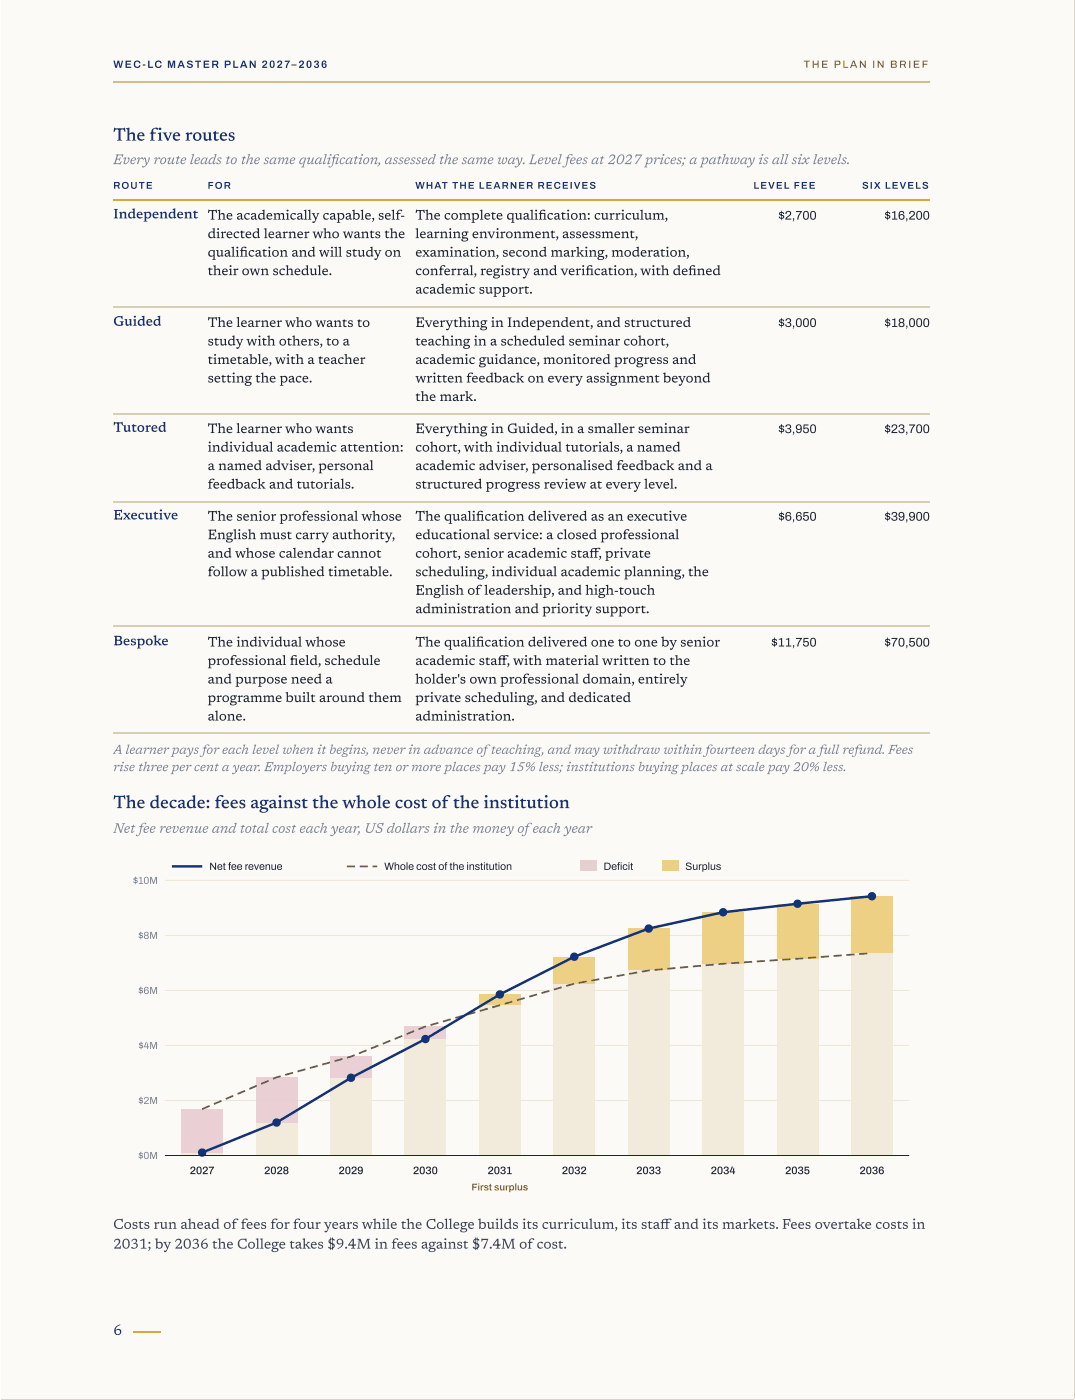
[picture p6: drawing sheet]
<svg xmlns="http://www.w3.org/2000/svg" width="230mm" height="300mm" viewBox="0 0 230 300" stroke-linecap="round" stroke-linejoin="round" font-family="sans-serif">
<defs><g id="words">
<g font-size="3.9" fill="#12327a">
<text x="24.3" y="30.2">The five routes</text>
<text x="24.3" y="173.3">The decade: fees against the whole cost ofthe institution</text>
</g>
<text font-size="3.2" fill="#12327a" x="24.3" y="286.3">6</text>
<g font-size="3" fill="#7c8496">
<text x="24.3" y="35.2">Every route leads to the same qualifcation,assessed the same way. Level fees at 2027 prices; a pathway is all six levels.</text>
<text x="70.9" y="35.2">i</text>
<text x="24.3" y="178.6">Net fee revenue and total cost each year,US dollars in the money ofeach year</text>
</g>
<g font-size="3" fill="#39435a">
<text x="24.3" y="263.5">Costs run ahead offees for four years while the College builds its curriculum, its stafand its markets. Fees overtake costs in</text>
<text x="141.5" y="263.5">f</text>
<text x="24.3" y="267.8">2031; by 2036 the College takes $9.4M in fees against $7.4M ofcost.</text>
</g>
<g font-size="2.9" fill="#12327a">
<text x="24.3" y="46.8">Independent The academically capable, self-</text>
<text x="24.3" y="69.8">Guided</text>
<text x="24.3" y="92.6">Tutored</text>
<text x="24.3" y="111.4">Executive</text>
<text x="24.3" y="138.4">Bespoke</text>
</g>
<g font-size="2.9" fill="#1e2430">
<text x="89" y="47.1">The complete qualifcation: curriculum,</text>
<text x="115.4" y="47.1">i</text>
<text x="44.5" y="51.1">directed learner who wants the</text>
<text x="89" y="51.1">learning environment, assessment,</text>
<text x="44.5" y="55">qualifcation and will study on</text>
<text x="44.5" y="59">their own schedule.</text>
<text x="51.3" y="55">i</text>
<text x="89" y="55">examination, second marking, moderation,</text>
<text x="89" y="59">conferral, registry and verifcation, with defned</text>
<text x="125.5" y="59">i</text>
<text x="147.5" y="59">i</text>
<text x="89" y="63">academic support.</text>
<text x="44.5" y="70.1">The learner who wants to</text>
<text x="89" y="70.1">Everything in Independent, and structured</text>
<text x="44.5" y="74.1">study with others, to a</text>
<text x="89" y="74.1">teaching in a scheduled seminar cohort,</text>
<text x="44.5" y="78.1">timetable, with a teacher</text>
<text x="44.5" y="82">setting the pace.</text>
<text x="89" y="78.1">academic guidance, monitored progress and</text>
<text x="89" y="82">written feedback on every assignment beyond</text>
<text x="89" y="86">the mark.</text>
<text x="44.5" y="92.9">The learner who wants</text>
<text x="89" y="92.9">Everything in Guided, in a smaller seminar</text>
<text x="44.5" y="96.8">individual academic attention:</text>
<text x="44.5" y="100.8">a named adviser, personal</text>
<text x="89" y="96.8">cohort, with individual tutorials, a named</text>
<text x="89" y="100.8">academic adviser, personalised feedback and a</text>
<text x="44.5" y="104.8">feedback and tutorials.</text>
<text x="89" y="104.8">structured progress review at every level.</text>
<text x="44.5" y="111.7">The senior professional whose</text>
<text x="89" y="111.7">The qualifcation delivered as an executive</text>
<text x="102" y="111.7">i</text>
<text x="44.5" y="115.6">English must carry authority,</text>
<text x="44.5" y="119.6">and whose calendar cannot</text>
<text x="89" y="115.6">educational service: a closed professional</text>
<text x="89" y="119.6">cohort, senior academic staf, private</text>
<text x="126.3" y="119.6">f</text>
<text x="44.5" y="123.6">follow a published timetable.</text>
<text x="89" y="123.6">scheduling, individual academic planning, the</text>
<text x="89" y="127.5">English ofleadership, and high-touch</text>
<text x="89" y="131.5">administration and priority support.</text>
<text x="44.5" y="138.6">The individual whose</text>
<text x="44.5" y="142.6">professional feld, schedule</text>
<text x="62.1" y="142.6">i</text>
<text x="89" y="138.6">The qualifcation delivered one to one by senior</text>
<text x="89" y="142.6">academic staf, with material written to the</text>
<text x="102" y="138.6">i</text>
<text x="106.6" y="142.6">f</text>
<text x="44.5" y="146.6">and purpose need a</text>
<text x="89" y="146.6">holder's own professional domain, entirely</text>
<text x="44.5" y="150.5">programme built around them</text>
<text x="44.5" y="154.5">alone.</text>
<text x="89" y="150.5">private scheduling, and dedicated</text>
<text x="89" y="154.5">administration.</text>
</g>
<g font-size="2.8" fill="#7c8496">
<text x="24.3" y="161.7">Alearner pays for each level when it begins,never in advance ofteaching,and may withdraw within fourteen days for a full refund. Fees</text>
<text x="24.3" y="165.4">rise three per cent a year. Employers buyingten or more places pay 15% less; institutions buyingplaces at scale pay 20% less.</text>
</g>
<g font-size="2.7" fill="#1e2430">
<text x="166.8" y="47.1">$2,700</text>
<text x="189.5" y="47.1">$16,200</text>
<text x="166.8" y="70.1">$3,000</text>
<text x="189.5" y="70.1">$18,000</text>
<text x="166.8" y="92.9">$3,950</text>
<text x="189.5" y="92.9">$23,700</text>
<text x="166.8" y="111.7">$6,650</text>
<text x="189.5" y="111.7">$39,900</text>
<text x="165.3" y="138.6">$11,750</text>
<text x="189.5" y="138.6">$70,500</text>
</g>
<text font-size="2.3" fill="#12327a" x="24.3" y="14.6">WEC-LC MASTER PLAN 2027– 2036</text>
<text font-size="2.3" fill="#96671a" x="172.2" y="14.6">THE PLAN IN BRIEF</text>
<g font-size="2.3" fill="#1e2430">
<text x="44.8" y="186.5">Net fee revenue</text>
<text x="82.3" y="186.5">Whole cost of the institution</text>
<text x="129.3" y="186.5">Defcit</text>
<text x="132.2" y="186.5">i</text>
<text x="146.8" y="186.5">Surplus</text>
<text x="40.7" y="251.8">2027</text>
<text x="56.6" y="251.8">2028</text>
<text x="72.6" y="251.8">2029</text>
<text x="88.5" y="251.8">2030</text>
<text x="104.5" y="251.8">2031</text>
<text x="120.4" y="251.8">2032</text>
<text x="136.3" y="251.8">2033</text>
<text x="152.3" y="251.8">2034</text>
<text x="168.2" y="251.8">2035</text>
<text x="184.2" y="251.8">2036</text>
</g>
<g font-size="2.2" fill="#7c8496">
<text x="28.5" y="189.5">$10M</text>
<text x="29.6" y="201.3">$8M</text>
<text x="29.6" y="213.1">$6M</text>
<text x="29.7" y="224.9">$4M</text>
<text x="29.6" y="236.7">$2M</text>
<text x="29.6" y="248.5">$0M</text>
</g>
<g font-size="2.1" fill="#12327a">
<text x="24.3" y="40.5">ROUTE</text>
<text x="44.5" y="40.5">FOR</text>
<text x="89" y="40.5">WHAT THE LEARNER RECEIVES</text>
<text x="161.5" y="40.5">LEVEL FEE</text>
<text x="184.7" y="40.5">SIX LEVELS</text>
</g>
<text font-size="2.1" fill="#96671a" x="101" y="255.3">First surplus</text>
</g></defs>
<g fill="#d9d4c8">
<path d="M.3 0h229.9v300h-229.9z"/>
<path d="M.3 0h230v300h-230z"/>
</g>
<path d="M.3 0h229.9v300h-229.9z" fill="#fbfaf7"/>
<path d="M24.3 17.6h174.9" fill="none" stroke="#d3bc86" stroke-width=".26"/>
<path d="M24.3 43h174.9" fill="none" stroke="#d9a83c" stroke-width=".26"/>
<path d="M24.3 65.7h174.9M24.3 88.8h174.9M24.3 107.6h174.9M24.3 134.3h174.9M24.3 157.3h174.9" fill="none" stroke="#d8ceb6" stroke-width=".26"/>
<path d="M35.3 188.8h159.5M35.3 212.4h159.5M35.3 200.6h159.5M35.3 236h159.5M35.3 224.2h159.5M35.3 247.8h159.5" fill="none" stroke="#ede6d5" stroke-width=".21"/>
<path d="M38.9 237.8h8.9v9.4h-8.9z" fill="#e7c9cf"/>
<path d="M38.9 247.2h8.9v.6h-8.9z" fill="#f2eada"/>
<path d="M54.8 231h8.9v9.7h-8.9z" fill="#e7c9cf"/>
<path d="M54.8 240.7h8.9v7.1h-8.9z" fill="#f2eada"/>
<path d="M70.8 226.6h8.9v4.5h-8.9z" fill="#e7c9cf"/>
<path d="M70.8 231.1h8.9v16.7h-8.9z" fill="#f2eada"/>
<path d="M86.7 220.1h8.9v2.7h-8.9z" fill="#e7c9cf"/>
<path d="M86.7 222.8h8.9v25h-8.9z" fill="#f2eada"/>
<path d="M102.7 213.3h8.9v2.3h-8.9z" fill="#ebc96f"/>
<path d="M102.7 215.6h8.9v32.2h-8.9z" fill="#f2eada"/>
<path d="M118.6 205.2h8.9v5.7h-8.9z" fill="#ebc96f"/>
<path d="M118.6 210.9h8.9v36.9h-8.9z" fill="#f2eada"/>
<path d="M134.6 199.1h8.9v9h-8.9z" fill="#ebc96f"/>
<path d="M134.6 208.1h8.9v39.7h-8.9z" fill="#f2eada"/>
<path d="M150.5 195.6h8.9v11.1h-8.9z" fill="#ebc96f"/>
<path d="M150.5 206.7h8.9v41.1h-8.9z" fill="#f2eada"/>
<path d="M166.5 193.8h8.9v11.8h-8.9z" fill="#ebc96f"/>
<path d="M166.5 205.6h8.9v42.2h-8.9z" fill="#f2eada"/>
<path d="M182.4 192.2h8.9v12.2h-8.9z" fill="#ebc96f"/>
<path d="M182.4 204.4h8.9v43.4h-8.9z" fill="#f2eada"/>
<path d="M43.2 237.7l1.7-.7 .1 .3-1.6 .7zM45.8 236.6l1.6-.7 .1 .3-1.6 .7zM48.3 235.5l1.6-.7 .2 .4-1.6 .7zM50.8 234.4l1.6-.7 .2 .4-1.6 .7zM53.4 233.3l1.6-.6 .1 .3-1.6 .7zM55.9 232.3l1.6-.7 .2 .3-1.7 .7zM58.4 231.2l1.7-.6 .1 .4-.9 .2v-.2v.2l-.7 .3zM61.1 230.3l1.6-.4 .1 .3-1.6 .5zM63.7 229.6l1.7-.5 .1 .4-1.7 .5zM66.4 228.9l1.6-.5 .1 .4-1.6 .4zM69 228.1l1.7-.5 .1 .4-1.7 .5zM71.6 227.4l1.7-.5 .1 .4-1.6 .5zM74.3 226.6l.9-.2v.2l-.1-.2 .8-.3 .2 .3-1.7 .6zM76.9 225.7l1.6-.6 .1 .3-1.6 .7zM79.4 224.7l1.6-.7 .2 .4-1.6 .6zM82 223.7l1.6-.7 .1 .4-1.6 .6zM84.5 222.6l1.6-.6 .2 .3-1.6 .7zM87.1 221.6l1.6-.7 .1 .4-1.6 .6zM89.6 220.6l1.7-.7 .1 .4h-.2v-.2v.2l-1.4 .6zM92.2 219.6l1.7-.4 .1 .3-1.7 .5zM94.9 218.9l1.6-.5 .1 .4-1.6 .5zM97.5 218.1l1.7-.5 .1 .4-1.7 .5zM100.1 217.4l1.7-.5 .1 .4-1.6 .4zM102.8 216.6l1.7-.5 .1 .4-1.7 .5zM105.4 215.8l1.7-.4 .1 .3-1.7 .5zM108.1 215.1l1.7-.5 .1 .4-1.7 .5zM110.7 214.3l1.7-.5 .1 .4-1.7 .5zM113.4 213.6l1.6-.5 .1 .3-1.6 .5zM116 212.8l1.7-.5 .1 .4-1.7 .5zM118.6 212l1.7-.5 .1 .4-1.7 .5zM121.3 211.3l1.7-.5 .1 .3-1.7 .5zM124 210.6l1.7-.3 .1 .4-1.8 .3zM126.7 210.1l1.7-.3 .1 .4-1.8 .3zM129.4 209.6l1.7-.3 .1 .4-1.8 .3zM132.1 209.1l1.7-.3 .1 .4-1.7 .3zM134.8 208.7l1.7-.3 .1 .3-1.7 .3zM137.5 208.2l1.7-.3 .1 .4h-.3v-.2l.1 .2-1.5 .3zM140.2 207.8l1.8-.1v.3l-1.7 .2zM143 207.6l1.7-.2 .1 .4-1.8 .1zM145.7 207.3l1.8-.1v.3l-1.7 .2zM148.5 207.1l1.7-.2v.4l-1.7 .2zM151.2 206.8l1.7-.1 .1 .3-1.8 .2zM153.9 206.6l1.8-.2v.4l-.7 .1v-.2v.2l-1 .1zM156.7 206.4l1.7-.2 .1 .4-1.8 .2zM159.4 206.2l1.8-.1v.3l-1.7 .2zM162.2 206l1.7-.1v.4l-1.7 .1zM164.9 205.8l1.8-.1v.4l-1.8 .1zM167.7 205.6l1.7-.1v.4l-1.7 .1zM170.4 205.4l1.7-.1 .1 .4-1.8 .1zM173.1 205.2l1.8-.1v.4l-1.7 .1zM175.9 205l1.7-.1 .1 .4-1.8 .1zM178.6 204.8l1.8-.1v.4l-1.7 .1zM181.4 204.6l1.7-.1v.4l-1.7 .1zM184.1 204.4l1.8-.1v.4l-1.8 .1z" fill="#8a5a2b"/>
<path d="M186.9 192.2l-31.9 3.4-16 3.5-15.9 6.1-16 8.1-15.9 9.5-16 8.3-15.9 9.6-16 6.5" fill="none" stroke="#12327a" stroke-width=".53"/>
<g fill="#12327a">
<circle cx="43.3" cy="247.2" r=".9"/>
<circle cx="59.3" cy="240.7" r=".9"/>
<circle cx="75.2" cy="231.1" r=".9"/>
<circle cx="91.2" cy="222.8" r=".9"/>
<circle cx="107.1" cy="213.3" r=".9"/>
<circle cx="123.1" cy="205.2" r=".9"/>
<circle cx="139" cy="199.1" r=".9"/>
<circle cx="155" cy="195.6" r=".9"/>
<circle cx="170.9" cy="193.8" r=".9"/>
<circle cx="186.9" cy="192.2" r=".9"/>
</g>
<path d="M35.3 247.8h159.5" fill="none" stroke="#1e2430" stroke-width=".21"/>
<path d="M36.8 185.8h6.5" fill="none" stroke="#12327a" stroke-width=".52"/>
<path d="M74.3 185.6h1.8v.4h-1.8zM77.1 185.6h1.7v.4h-1.7zM79.8 185.6h1v.4h-1z" fill="#8a5a2b"/>
<path d="M124.3 184.5h3.5v2.3h-3.5z" fill="#e7c9cf"/>
<path d="M141.8 184.5h3.5v2.3h-3.5z" fill="#ebc96f"/>
<path d="M28.6 285.6h5.8" fill="none" stroke="#d9a83c" stroke-width=".26"/>
<use href="#words"/>
</svg>
